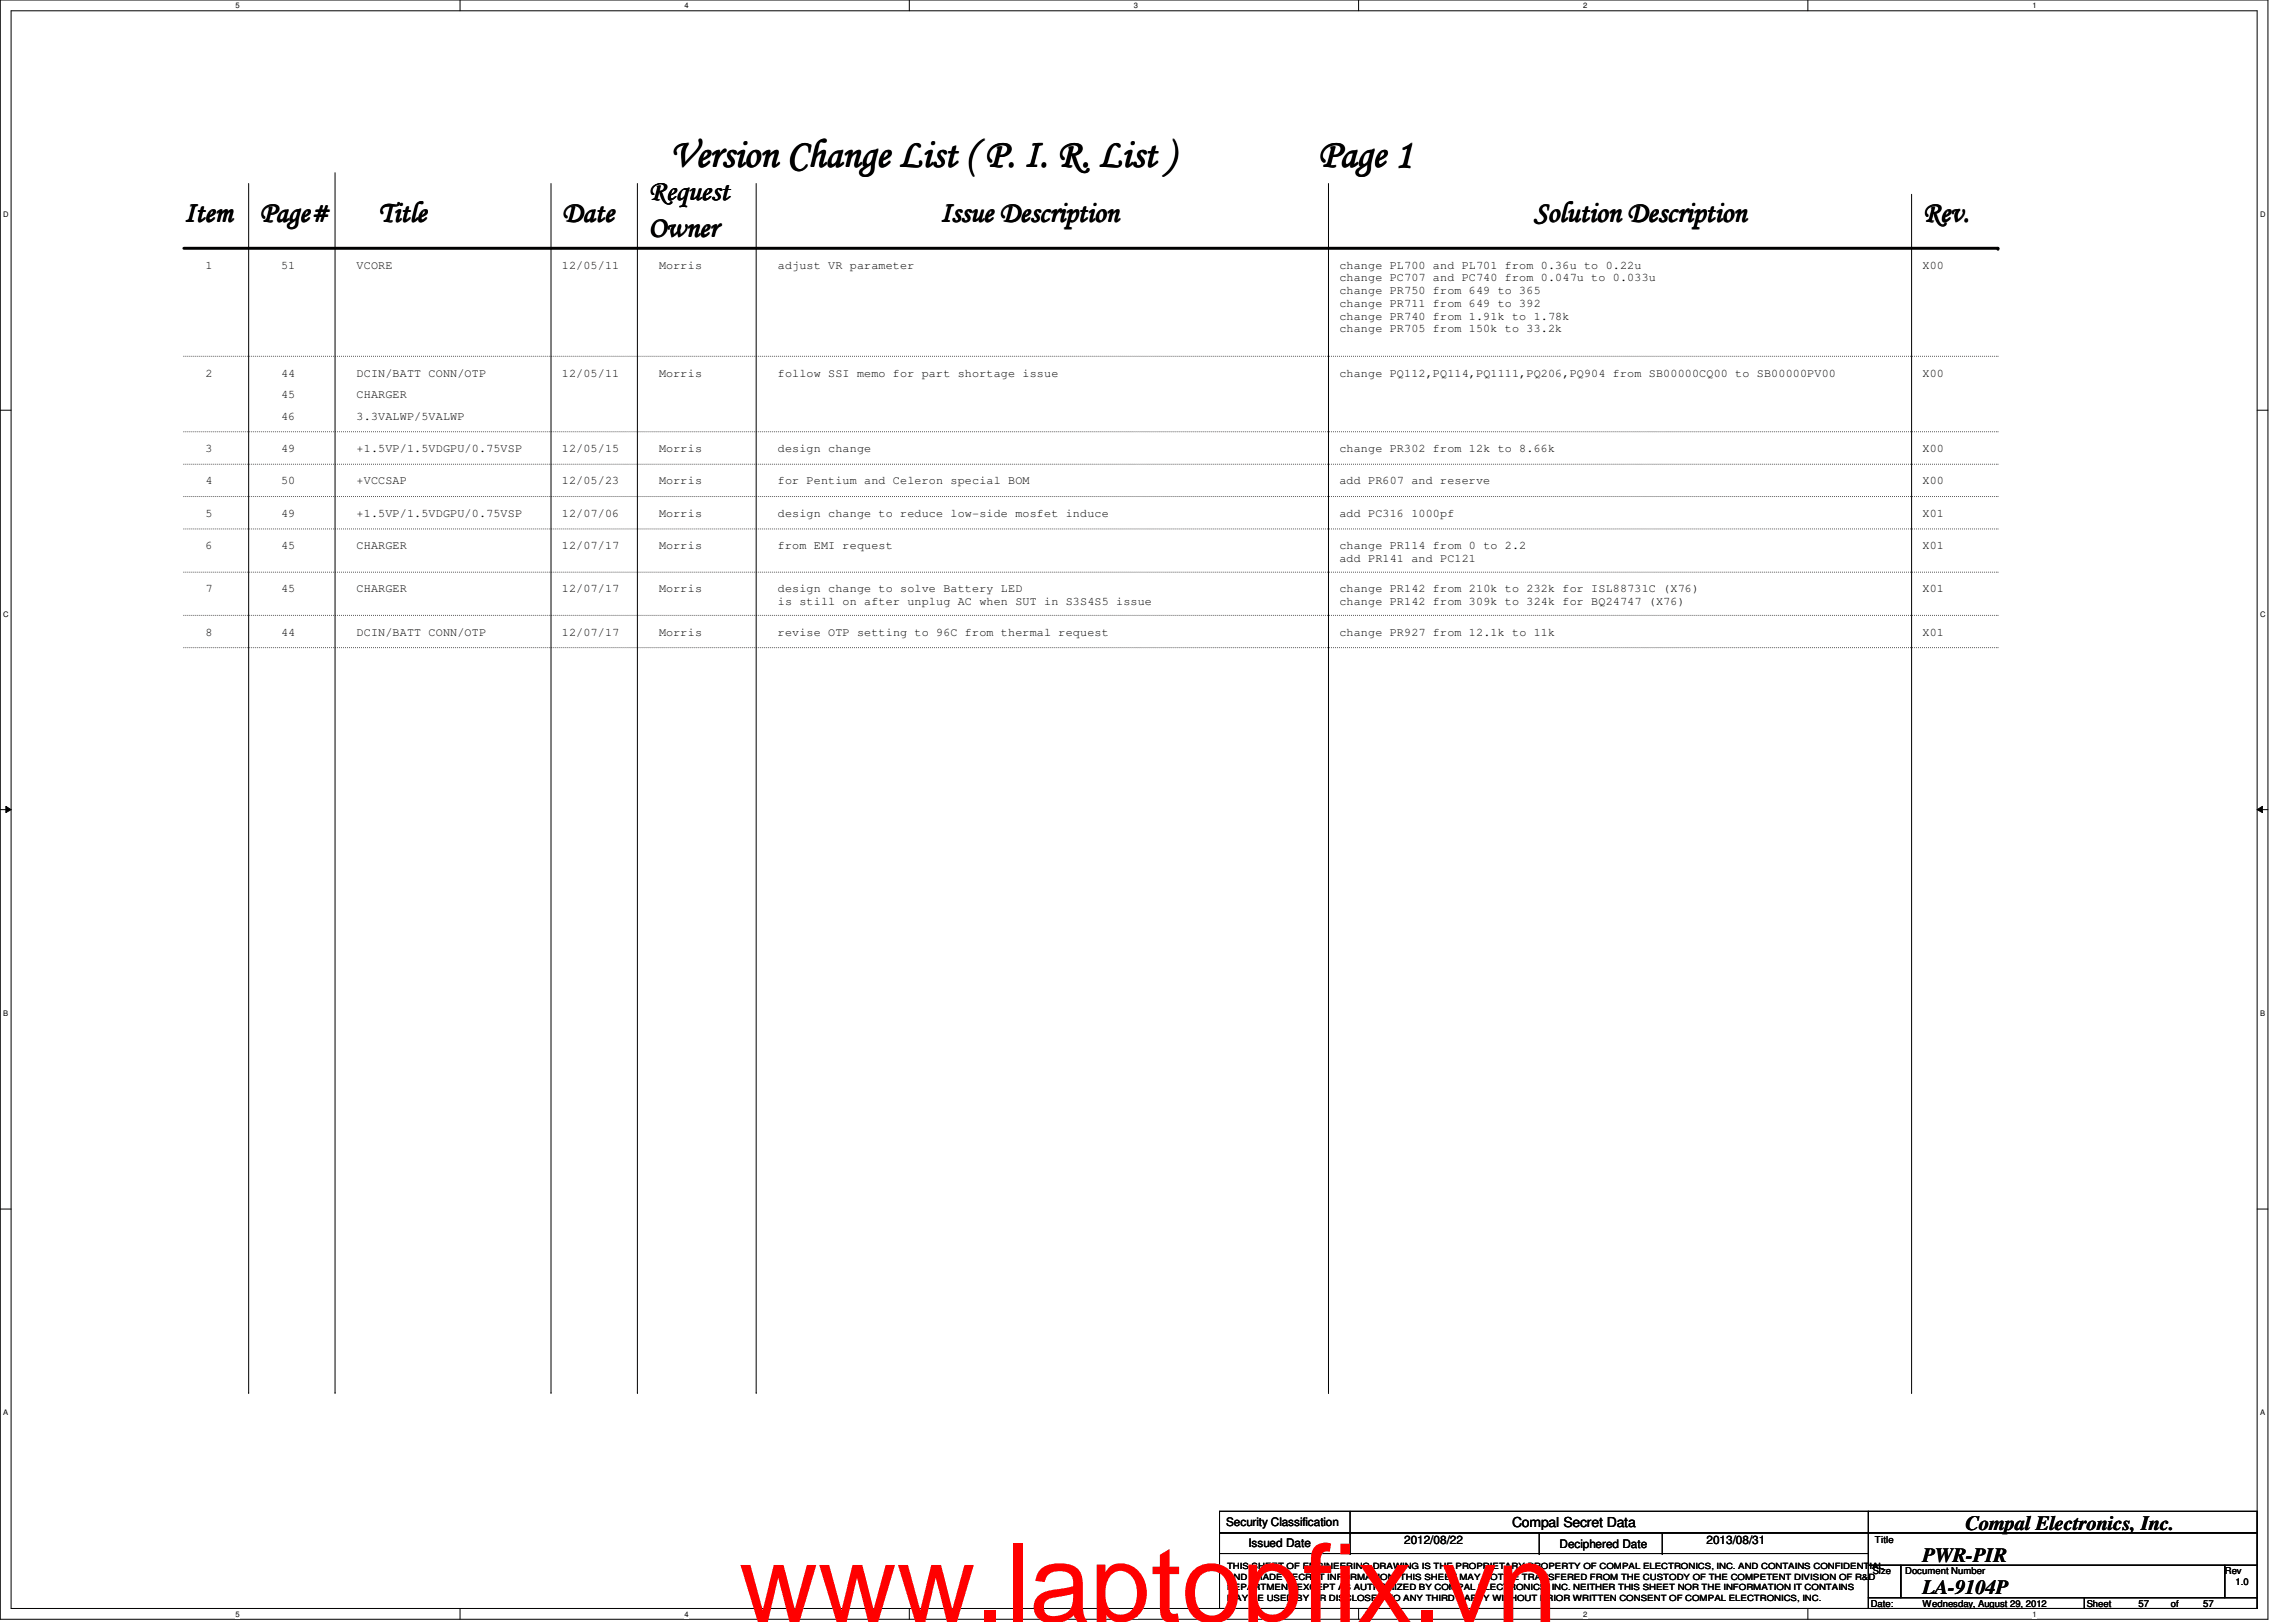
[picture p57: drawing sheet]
<svg xmlns="http://www.w3.org/2000/svg" width="297mm" height="210mm" viewBox="0 0 297 210" stroke-linecap="round" stroke-linejoin="round" font-family="sans-serif">
<defs><g id="words">
<text font-size="14.1" fill="#f00" x="95.6" y="209.9">www.laptopfix.vn</text>
<g font-size="5.2">
<text x="86.7" y="21.5">Version Change List ( P. I. R. List )</text>
<text x="170.5" y="21.5">Page 1</text>
</g>
<g font-size="3.8">
<text x="23.8" y="28.7">Item</text>
<text x="33.6" y="28.7">Page#</text>
<text x="48.9" y="28.7">Title</text>
<text x="72.7" y="28.7">Date</text>
<text x="83.9" y="25.9">Request</text>
<text x="121.7" y="28.6">Issue Description</text>
<text x="198.5" y="28.6">Solution Description</text>
<text x="248.7" y="28.7">Rev.</text>
<text x="83.9" y="30.6">Owner</text>
</g>
<g font-size="2.6">
<text x="254.3" y="198">Compal Electronics, Inc.</text>
<text x="248.7" y="202.1">PWR-PIR</text>
<text x="248.7" y="206.3">LA-9104P</text>
</g>
<text font-size="1.8" x="195.6" y="197.6">Compal Secret Data</text>
<g font-size="1.5">
<text x="26.6" y="34.8">1</text>
<text x="36.4" y="34.8">51</text>
<text x="46.1" y="34.8">VCORE</text>
<text x="72.7" y="34.8">12/05/11</text>
<text x="85.3" y="34.8">Morris</text>
<text x="100.6" y="34.8">adjust VR parameter</text>
<text x="173.3" y="34.8">change PL700 and PL701 from 0.36u to 0.22u</text>
<text x="248.7" y="34.8">X00</text>
<text x="173.3" y="36.4">change PC707 and PC740 from 0.047u to 0.033u</text>
<text x="173.3" y="38.1">change PR750 from 649 to 365</text>
<text x="173.3" y="39.7">change PR711 from 649 to 392</text>
<text x="173.3" y="41.4">change PR740 from 1.91k to 1.78k</text>
<text x="173.3" y="43">change PR705 from 150k to 33.2k</text>
<text x="26.6" y="48.7">2</text>
<text x="36.4" y="48.7">44</text>
<text x="36.4" y="51.5">45</text>
<text x="46.1" y="48.7">DCIN/BATT CONN/OTP</text>
<text x="46.1" y="51.5">CHARGER</text>
<text x="72.7" y="48.7">12/05/11</text>
<text x="85.3" y="48.7">Morris</text>
<text x="100.6" y="48.7">follow SSI memo for part shortage issue</text>
<text x="173.3" y="48.7">change PQ112,PQ114,PQ1111,PQ206,PQ904 from SB00000CQ00 to SB00000PV00</text>
<text x="248.7" y="48.7">X00</text>
<text x="26.6" y="58.5">3</text>
<text x="36.4" y="54.3">46</text>
<text x="36.4" y="58.5">49</text>
<text x="46.1" y="54.3">3.3VALWP/5VALWP</text>
<text x="46.1" y="58.5">+1.5VP/1.5VDGPU/0.75VSP</text>
<text x="72.7" y="58.5">12/05/15</text>
<text x="85.3" y="58.5">Morris</text>
<text x="100.6" y="58.5">design change</text>
<text x="173.3" y="58.5">change PR302 from 12k to 8.66k</text>
<text x="248.7" y="58.5">X00</text>
<text x="26.6" y="62.7">4</text>
<text x="36.4" y="62.7">50</text>
<text x="46.1" y="62.7">+VCCSAP</text>
<text x="72.7" y="62.7">12/05/23</text>
<text x="85.3" y="62.7">Morris</text>
<text x="100.6" y="62.7">for Pentium and Celeron special BOM</text>
<text x="173.3" y="62.7">add PR607 and reserve</text>
<text x="248.7" y="62.7">X00</text>
<text x="26.6" y="71.1">6</text>
<text x="26.6" y="66.9">5</text>
<text x="36.4" y="66.9">49</text>
<text x="36.4" y="71.1">45</text>
<text x="46.1" y="66.9">+1.5VP/1.5VDGPU/0.75VSP</text>
<text x="46.1" y="71.1">CHARGER</text>
<text x="72.7" y="71.1">12/07/17</text>
<text x="72.7" y="66.9">12/07/06</text>
<text x="85.3" y="71.1">Morris</text>
<text x="85.3" y="66.9">Morris</text>
<text x="100.6" y="66.9">design change to reduce low-side mosfet induce</text>
<text x="100.6" y="71.1">from EMI request</text>
<text x="173.3" y="66.9">add PC316 1000pf</text>
<text x="173.3" y="71.1">change PR114 from 0 to 2.2</text>
<text x="248.7" y="66.9">X01</text>
<text x="248.7" y="71.1">X01</text>
<text x="26.6" y="76.7">7</text>
<text x="36.4" y="76.7">45</text>
<text x="46.1" y="76.7">CHARGER</text>
<text x="72.7" y="76.7">12/07/17</text>
<text x="85.3" y="76.7">Morris</text>
<text x="100.6" y="76.7">design change to solve Battery LED</text>
<text x="173.3" y="72.7">add PR141 and PC121</text>
<text x="173.3" y="76.7">change PR142 from 210k to 232k for ISL88731C (X76)</text>
<text x="248.7" y="76.7">X01</text>
<text x="26.6" y="82.3">8</text>
<text x="36.4" y="82.3">44</text>
<text x="46.1" y="82.3">DCIN/BATT CONN/OTP</text>
<text x="72.7" y="82.3">12/07/17</text>
<text x="85.3" y="82.3">Morris</text>
<text x="100.6" y="78.3">is still on after unplug AC when SUT in S3S4S5 issue</text>
<text x="100.6" y="82.3">revise OTP setting to 96C from thermal request</text>
<text x="173.3" y="78.3">change PR142 from 309k to 324k for BQ24747 (X76)</text>
<text x="173.3" y="82.3">change PR927 from 12.1k to 11k</text>
<text x="248.7" y="82.3">X01</text>
<text x="158.6" y="197.5">Security Classification</text>
<text x="161.5" y="200.2">Issued Date</text>
<text x="181.6" y="199.8">2012/08/22</text>
<text x="201.8" y="200.3">Deciphered Date</text>
<text x="220.8" y="199.8">2013/08/31</text>
</g>
<g font-size="1.2">
<text x="242.3" y="203.7">Size</text>
<text x="242.6" y="199.6">Title</text>
<text x="246.5" y="203.7">Document Number</text>
<text x="287.8" y="203.7">Rev</text>
<text x="242" y="207.9">Date:</text>
<text x="248.7" y="207.9">Wednesday, August 29, 2012</text>
<text x="270" y="207.9">Sheet</text>
<text x="276.7" y="207.9">57</text>
<text x="280.8" y="207.9">of</text>
<text x="285" y="207.9">57</text>
<text x="289.2" y="205.1">1.0</text>
</g>
<g font-size="1.1">
<text x="158.7" y="203.1">THIS SHEET OF ENGINEERING DRAWING IS THE PROPRIETARY PROPERTY OF COMPAL ELECTRONICS, INC. AND CONTAINS CONFIDENTIAL</text>
<text x="158.8" y="204.4">AND TRADE SECRET INFORMATION. THIS SHEET MAY NOT BE TRANSFERED FROM THE CUSTODY OF THE COMPETENT DIVISION OF R&amp;D</text>
<text x="158.8" y="205.8">DEPARTMENT EXCEPT AS AUTHORIZED BY COMPAL ELECTRONICS, INC. NEITHER THIS SHEET NOR THE INFORMATION IT CONTAINS</text>
<text x="158.8" y="207.1">MAY BE USED BY OR DISCLOSED TO ANY THIRD PARTY WITHOUT PRIOR WRITTEN CONSENT OF COMPAL ELECTRONICS, INC.</text>
</g>
<g font-size="1">
<text x="30.5" y="1.1">5</text>
<text x="88.6" y="1.1">4</text>
<text x="146.7" y="1.1">3</text>
<text x="204.8" y="1.1">2</text>
<text x="262.9" y="1.1">1</text>
<text x=".4" y="28.1">D</text>
<text x="292.4" y="28.1">D</text>
<text x=".4" y="79.8">C</text>
<text x="292.4" y="79.8">C</text>
<text x=".4" y="131.5">B</text>
<text x="292.4" y="131.5">B</text>
<text x=".4" y="183.2">A</text>
<text x="292.4" y="183.2">A</text>
<text x="30.5" y="209.2">5</text>
<text x="88.6" y="209.2">4</text>
<text x="146.7" y="209.2">3</text>
<text x="204.8" y="209.2">2</text>
<text x="262.9" y="209.2">1</text>
</g>
</g></defs>
<path d="M0 0h293.4v209.5h-293.4zM1.4 1.4h290.6v206.8h-290.6z" fill="none" stroke="#000" stroke-width=".13"/>
<g fill="#fff">
<path d="M30.5 .2h.5v1.1h-.5z"/>
<path d="M30.5 208.3h.5v1.1h-.5z"/>
</g>
<path d="M59.5 0v1.4M59.5 208.2v1.3" fill="none" stroke="#000" stroke-width=".13"/>
<g fill="#fff">
<path d="M88.6 .2h.5v1.1h-.5z"/>
<path d="M88.6 208.3h.5v1.1h-.5z"/>
</g>
<path d="M117.6 0v1.4M117.6 208.2v1.3" fill="none" stroke="#000" stroke-width=".13"/>
<g fill="#fff">
<path d="M146.7 .2h.5v1.1h-.5z"/>
<path d="M146.7 208.3h.5v1.1h-.5z"/>
</g>
<path d="M175.8 0v1.4M175.8 208.2v1.3" fill="none" stroke="#000" stroke-width=".13"/>
<g fill="#fff">
<path d="M204.8 .2h.6v1.1h-.6z"/>
<path d="M204.8 208.3h.6v1.1h-.6z"/>
</g>
<path d="M233.9 0v1.4M233.9 208.2v1.3" fill="none" stroke="#000" stroke-width=".13"/>
<g fill="#fff">
<path d="M262.9 .2h.6v1.1h-.6z"/>
<path d="M262.9 208.3h.6v1.1h-.6z"/>
<path d="M.4 27.2h.7v1.1h-.7z"/>
<path d="M292.4 27.2h.7v1.1h-.7z"/>
<path d="M.4 78.9h.7v1.1h-.7z"/>
<path d="M292.4 78.9h.7v1.1h-.7z"/>
</g>
<path d="M0 53.1h1.4M292 53.1h1.4" fill="none" stroke="#000" stroke-width=".13"/>
<g fill="#fff">
<path d="M.4 130.6h.7v1.1h-.7z"/>
<path d="M292.4 130.6h.6v1.1h-.6z"/>
</g>
<path d="M0 104.8h1.4M.8 104.4l.6 .4-.6 .4zM292 104.8l.7-.4v.8zM292 104.8h1.4" fill="none" stroke="#000" stroke-width=".13"/>
<path d="M.8 104.4l.6 .4-.6 .4zM292 104.8l.7-.4v.8z" fill="#000"/>
<g fill="#fff">
<path d="M.4 182.3h.7v1.1h-.7z"/>
<path d="M292.4 182.3h.6v1.1h-.6z"/>
</g>
<g fill="none" stroke="#000" stroke-width=".13">
<path d="M32.2 23.7v156.5M43.3 22.4v157.8M71.3 23.7v156.5M82.5 23.7v156.5M97.8 23.7v156.5M171.9 23.7v156.5M247.3 25.1v155.1M0 156.5h1.4M292 156.5h1.4M32.2 180.2h.1M43.3 180.2h.1M71.3 180.2h.1"/>
<path d="M82.5 180.2h.1M97.8 180.2h.1M157.8 195.6h83.9v2.8h-83.9zM157.8 198.4h83.9v2.6h-83.9zM171.9 180.2h.1M174.7 198.4h.1M174.7 195.6v5.4M199.1 198.4v2.6M215 198.4v2.6M241.7 195.6h50.3v2.8h-50.3zM241.7 198.4h50.3v4.2h-50.3zM247.3 180.2h.1"/>
<path d="M157.8 201h83.9v7.2h-83.9zM174.7 201h.1M199.1 201h.1M215 201h.1M241.7 202.6h4.2v4.2h-4.2zM241.7 206.8h28v1.4h-28zM245.9 202.6h41.9v4.2h-41.9zM269.7 206.8h22.3v1.4h-22.3zM287.8 202.6h4.2v4.2h-4.2z"/>
</g>
<path d="M23.8 32.1h234.7" fill="none" stroke="#000" stroke-width=".38"/>
<circle cx="258.5" cy="32.1" r=".19" fill="#000"/>
<g fill="none" stroke="#000" stroke-width=".13" stroke-dasharray="0 .3">
<path d="M23.8 46.1h234.7M23.8 55.9h234.7M258.5 46.1h.1M258.5 55.9h.1M23.8 60.1h234.7M23.8 64.3h234.7M23.8 68.5h234.7M23.8 74h234.7M23.8 79.6h234.7M258.5 60.1h.1M258.5 64.3h.1M258.5 68.5h.1"/>
<path d="M258.5 74h.1M258.5 79.6h.1M23.8 83.8h234.7M258.5 83.8h.1"/>
</g>
<use href="#words"/>
</svg>
